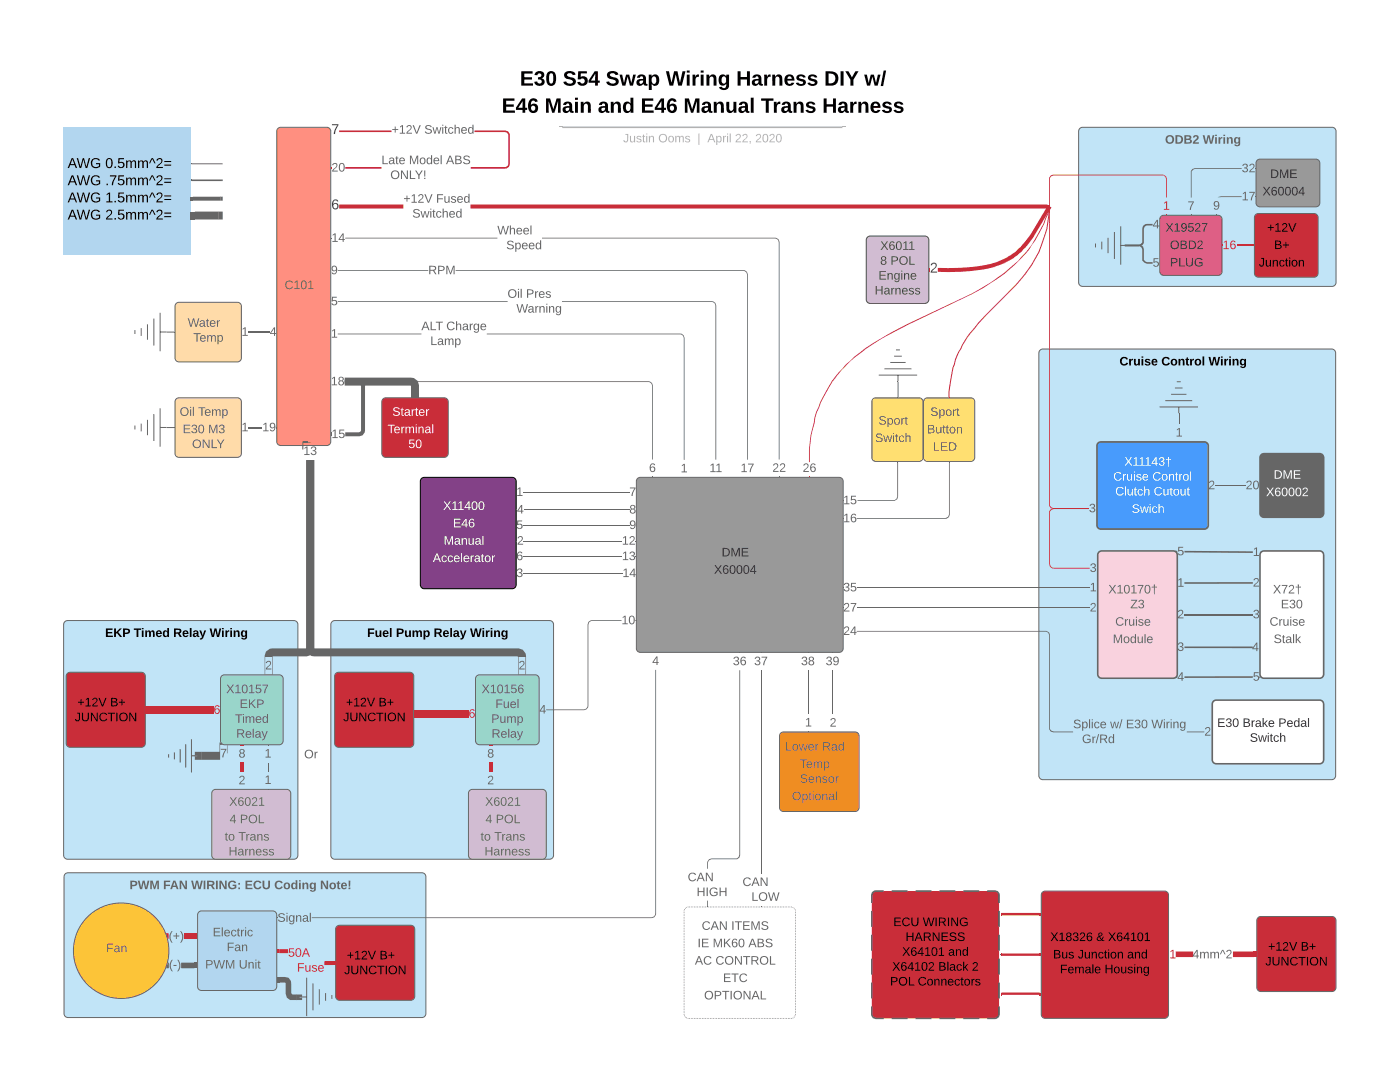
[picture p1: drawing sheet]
<svg xmlns="http://www.w3.org/2000/svg" width="279mm" height="216mm" viewBox="0 0 279 216" stroke-linecap="round" stroke-linejoin="round" font-family="sans-serif">
<defs><g id="words">
<g font-size="4.2">
<text x="103.8" y="17.1">E30 S54 Swap Wiring Harness DIYw/</text>
<text x="100.1" y="22.5">E46 Main and E46 Manual Trans Harness</text>
</g>
<g font-size="2.9" fill="#494949">
<text x="66.1" y="26.7">7</text>
<text x="66.1" y="41.8">6</text>
<text x="185.6" y="54.4">2</text>
</g>
<g font-size="2.9">
<text x="13.5" y="33.5">AWG 0.5mm^2=</text>
<text x="13.5" y="37">AWG .75mm^2=</text>
<text x="13.5" y="40.4">AWG 1.5mm^2=</text>
<text x="13.5" y="43.8">AWG 2.5mm^2=</text>
</g>
<g font-size="2.5" fill="#666">
<text x="78.2" y="26.7">+12V Switched</text>
<text x="232.6" y="28.7">ODB2 Wiring</text>
<text x="66.2" y="34.2">20</text>
<text x="76.1" y="32.8">Late Model ABS</text>
<text x="77.9" y="35.7">ONLY!</text>
<text x="247.8" y="34.4">32</text>
<text x="80.5" y="40.5">+12V Fused</text>
<text x="237" y="41.9">7</text>
<text x="242.1" y="41.8">9</text>
<text x="247.8" y="40">17</text>
<text x="82.3" y="43.4">Switched</text>
<text x="99.3" y="46.8">Wheel</text>
<text x="230" y="45.6">4</text>
<text x="66.2" y="48.3">14</text>
<text x="101" y="49.7">Speed</text>
<text x="230" y="53.2">5</text>
<text x="56.8" y="57.7">C101</text>
<text x="66" y="54.7">9</text>
<text x="85.5" y="54.7">RPM</text>
<text x="101.3" y="59.4">Oil Pres</text>
<text x="37.4" y="65.2">Water</text>
<text x="66" y="60.9">5</text>
<text x="84.1" y="65.9">ALT Charge</text>
<text x="103.1" y="62.4">Warning</text>
<text x="38.6" y="68.2">Temp</text>
<text x="48.2" y="67">1</text>
<text x="53.8" y="67">4</text>
<text x="66" y="67.4">1</text>
<text x="85.9" y="68.9">Lamp</text>
<text x="66" y="76.9">18</text>
<text x="35.8" y="83">Oil Temp</text>
<text x="185.6" y="83">Sport</text>
<text x="36.4" y="86.4">E30 M3</text>
<text x="38.3" y="89.4">ONLY</text>
<text x="48.2" y="86.1">1</text>
<text x="52.3" y="86.1">19</text>
<text x="66.2" y="87.4">15</text>
<text x="174.8" y="88.2">Switch</text>
<text x="175.4" y="84.7">Sport</text>
<text x="184.9" y="86.5">Button</text>
<text x="186.2" y="89.9">LED</text>
<text x="234.6" y="87.1">1</text>
<text x="60.5" y="90.8">13</text>
<text x="129.5" y="94.2">6</text>
<text x="135.8" y="94.2">1</text>
<text x="141.6" y="94.2">11</text>
<text x="147.8" y="94.2">17</text>
<text x="154.1" y="94.2">22</text>
<text x="160.2" y="94.2">26</text>
<text x="103" y="99">1</text>
<text x="125.6" y="99">7</text>
<text x="168.3" y="100.6">15</text>
<text x="241.1" y="97.6">2</text>
<text x="248.6" y="97.6">20</text>
<text x="103" y="105.6">5</text>
<text x="103.2" y="102.5">4</text>
<text x="125.6" y="102.5">8</text>
<text x="125.6" y="105.6">9</text>
<text x="168.3" y="104.2">16</text>
<text x="217.3" y="102.2">3</text>
<text x="103" y="111.8">6</text>
<text x="103.2" y="108.7">2</text>
<text x="124.1" y="108.7">12</text>
<text x="124.1" y="111.8">13</text>
<text x="234.9" y="110.8">5</text>
<text x="250" y="111">1</text>
<text x="103" y="115.1">3</text>
<text x="124.2" y="115.1">14</text>
<text x="168.3" y="118">35</text>
<text x="217.5" y="118">1</text>
<text x="217.5" y="114.1">3</text>
<text x="221.1" y="118.4">X10170?</text>
<text x="234.9" y="117.1">1</text>
<text x="250" y="117">2</text>
<text x="254" y="118.4">X72?</text>
<text x="124" y="124.6">10</text>
<text x="168.3" y="122">27</text>
<text x="217.5" y="122">2</text>
<text x="222.4" y="124.9">Cruise</text>
<text x="225.4" y="121.4">Z3</text>
<text x="234.9" y="123.4">2</text>
<text x="250" y="123.4">3</text>
<text x="253.4" y="124.9">Cruise</text>
<text x="255.6" y="121.4">E30</text>
<text x="168.3" y="126.7">24</text>
<text x="221.9" y="128.3">Module</text>
<text x="234.9" y="129.9">3</text>
<text x="249.9" y="129.9">4</text>
<text x="254.2" y="128.3">Stalk</text>
<text x="52.9" y="133.6">2</text>
<text x="103.5" y="133.6">2</text>
<text x="130.2" y="132.7">4</text>
<text x="146.3" y="132.7">36</text>
<text x="150.5" y="132.7">37</text>
<text x="159.9" y="132.7">38</text>
<text x="164.8" y="132.7">39</text>
<text x="234.9" y="135.9">4</text>
<text x="250" y="135.8">5</text>
<text x="45.1" y="138.3">X10157</text>
<text x="47.8" y="141.3">EKP</text>
<text x="96.1" y="138.3">X10156</text>
<text x="98.9" y="141.3">Fuel</text>
<text x="107.6" y="142.4">4</text>
<text x="46.9" y="144.2">Timed</text>
<text x="47.1" y="147.2">Relay</text>
<text x="98" y="144.2">Pump</text>
<text x="98.1" y="147.2">Relay</text>
<text x="156.7" y="149.8">Lower Rad</text>
<text x="160.7" y="145">1</text>
<text x="165.6" y="145">2</text>
<text x="214.2" y="145.3">Splice w/ E30 Wiring</text>
<text x="216.1" y="148.3">Gr/Rd</text>
<text x="240.3" y="146.8">2</text>
<text x="43.9" y="151.1">7</text>
<text x="47.6" y="151.2">8</text>
<text x="52.8" y="151.2">1</text>
<text x="60.7" y="151.3">Or</text>
<text x="97.2" y="151.2">8</text>
<text x="159.5" y="153.2">Temp</text>
<text x="45.7" y="160.7">X6021</text>
<text x="47.6" y="156.5">2</text>
<text x="52.8" y="156.4">1</text>
<text x="96.8" y="160.7">X6021</text>
<text x="97.2" y="156.5">2</text>
<text x="158" y="159.5">Optional</text>
<text x="159.5" y="156.2">Sensor</text>
<text x="44.8" y="167.6">to Trans</text>
<text x="45.8" y="164.1">4 POL</text>
<text x="95.9" y="167.6">to Trans</text>
<text x="96.9" y="164.1">4 POL</text>
<text x="45.6" y="170.7">Harness</text>
<text x="96.7" y="170.7">Harness</text>
<text x="25.8" y="177.5">PWM FAN WIRING: ECU Coding Note!</text>
<text x="137.2" y="175.7">CAN</text>
<text x="139" y="178.8">HIGH</text>
<text x="148.2" y="176.8">CAN</text>
<text x="150" y="179.9">LOW</text>
<text x="55.4" y="183.8">Signal</text>
<text x="140" y="185.4">CAN ITEMS</text>
<text x="21.2" y="190">Fan</text>
<text x="33.7" y="187.5">(+)</text>
<text x="42.4" y="186.8">Electric</text>
<text x="45.2" y="189.9">Fan</text>
<text x="139.2" y="188.9">IE MK60 ABS</text>
<text x="238" y="191.1">4mm^2</text>
<text x="33.7" y="193.4">(-)</text>
<text x="40.9" y="193.4">PWM Unit</text>
<text x="138.7" y="192.4">AC CONTROL</text>
<text x="144.3" y="195.9">ETC</text>
<text x="140.5" y="199.4">OPTIONAL</text>
</g>
<g font-size="2.5" fill="#333">
<text x="253.4" y="35.5">DME</text>
<text x="251.9" y="39">X60004</text>
<text x="232.6" y="46.2">X19527</text>
<text x="233.5" y="49.7">OBD2</text>
<text x="233.5" y="53.2">PLUG</text>
<text x="144" y="111">DME</text>
<text x="142.5" y="114.5">X60004</text>
<text x="242.9" y="145">E30 Brake Pedal</text>
<text x="249.4" y="148">Switch</text>
</g>
<g font-size="2.5" fill="#c92d39">
<text x="232.1" y="41.9">1</text>
<text x="244" y="49.7">16</text>
<text x="42.6" y="142.4">6</text>
<text x="93.5" y="143.2">6</text>
<text x="57.5" y="191">50A</text>
<text x="233.4" y="191.1">1</text>
<text x="59.3" y="194">Fuse</text>
</g>
<g font-size="2.5">
<text x="252.9" y="46.2">+12V</text>
<text x="251.1" y="53.2">Junction</text>
<text x="254.2" y="49.7">B+</text>
<text x="223.5" y="72.9">Cruise Control Wiring</text>
<text x="21" y="127.1">EKP Timed Relay Wiring</text>
<text x="73.3" y="127.1">Fuel Pump Relay Wiring</text>
<text x="14.9" y="143.9">JUNCTION</text>
<text x="15.5" y="141">+12V B+</text>
<text x="68.5" y="143.9">JUNCTION</text>
<text x="69" y="141">+12V B+</text>
<text x="178.3" y="184.8">ECU WIRING</text>
<text x="69.2" y="191.5">+12V B+</text>
<text x="180.2" y="190.7">X64101 and</text>
<text x="180.8" y="187.6">HARNESS</text>
<text x="209.7" y="187.6">X18326 &amp; X64101</text>
<text x="210.2" y="191.1">Bus Junction and</text>
<text x="253" y="189.7">+12V B+</text>
<text x="68.7" y="194.5">JUNCTION</text>
<text x="177.6" y="196.5">POL Connectors</text>
<text x="178.1" y="193.7">X64102 Black 2</text>
<text x="211.6" y="194.2">Female Housing</text>
<text x="252.6" y="192.7">JUNCTION</text>
</g>
<g font-size="2.5" fill="#494949">
<text x="175.7" y="49.9">X6011</text>
<text x="175.7" y="52.8">8 POL</text>
<text x="174.6" y="58.8">Harness</text>
<text x="175.4" y="55.8">Engine</text>
</g>
<g font-size="2.5" fill="#fff">
<text x="78.3" y="83">Starter</text>
<text x="77.3" y="86.4">Terminal</text>
<text x="81.5" y="89.4">50</text>
<text x="222.1" y="95.9">Cruise Control</text>
<text x="224.3" y="92.9">X11143?</text>
<text x="254.2" y="95.5">DME</text>
<text x="88.4" y="101.7">X11400</text>
<text x="222.6" y="98.9">Clutch Cutout</text>
<text x="252.6" y="99">X60002</text>
<text x="90.4" y="105.2">E46</text>
<text x="225.7" y="102.3">Swich</text>
<text x="86.4" y="112.2">Accelerator</text>
<text x="88.6" y="108.7">Manual</text>
</g>
<text font-size="2.4" fill="#b2b2b2" x="124.4" y="28.4">Justin Ooms | April 22, 2020</text>
</g></defs>
<path d="M207.6 69.9l.5-.3h57.7a.79 .79 0 0 1 .8 .8v84.4a.8 .8 0 0 1-.8 .8h-57.7a.8 .8 0 0 1-.8-.8v-84.4z" fill="#c1e4f7"/>
<path d="M207.6 69.9l.5-.3h57.7a.79 .79 0 0 1 .8 .8v84.4a.8 .8 0 0 1-.8 .8h-57.7a.8 .8 0 0 1-.8-.8v-84.4z" fill="none" stroke="#666" stroke-width=".2"/>
<path d="M215.5 25.6l.6-.2h49.7a.8 .8 0 0 1 .8 .8v30.2a.8 .8 0 0 1-.8 .7h-49.7a.79 .79 0 0 1-.8-.7v-30.2z" fill="#c1e4f7"/>
<path d="M215.5 25.6l.6-.2h49.7a.8 .8 0 0 1 .8 .8v30.2a.8 .8 0 0 1-.8 .7h-49.7a.79 .79 0 0 1-.8-.7v-30.2z" fill="none" stroke="#666" stroke-width=".2"/>
<path d="M13 174.4l.6-.3h70.6a.79 .79 0 0 1 .8 .8v27.3a.79 .79 0 0 1-.8 .8h-70.6a.79 .79 0 0 1-.8-.8v-27.3z" fill="#c1e4f7"/>
<path d="M13 174.4l.6-.3h70.6a.79 .79 0 0 1 .8 .8v27.3a.79 .79 0 0 1-.8 .8h-70.6a.79 .79 0 0 1-.8-.8v-27.3z" fill="none" stroke="#666" stroke-width=".2"/>
<path d="M112.2 25.4h55.9" fill="none" stroke="#b2b2b2" stroke-width=".32"/>
<g fill="#b2b2b2">
<path d="M111.6 25.2h.6v.2h-.6z"/>
<path d="M168.1 25.2h.7v.2h-.7z"/>
</g>
<path d="M84.1 95.5l.6-.3h17.5a.8 .8 0 0 1 .8 .8v20.7a.8 .8 0 0 1-.8 .8h-17.5a.79 .79 0 0 1-.8-.8v-20.7z" fill="#834187"/>
<path d="M84.1 95.5l.6-.3h17.5a.8 .8 0 0 1 .8 .8v20.7a.8 .8 0 0 1-.8 .8h-17.5a.79 .79 0 0 1-.8-.8v-20.7z" fill="none" stroke="#000" stroke-width=".2"/>
<path d="M127.2 95.5l.6-.3h39.7a.79 .79 0 0 1 .8 .8v33.4a.79 .79 0 0 1-.8 .8h-39.7a.79 .79 0 0 1-.8-.8v-33.4z" fill="#999"/>
<path d="M104.4 98.2h21.2M127.2 95.5l.6-.3h39.7a.79 .79 0 0 1 .8 .8v33.4a.79 .79 0 0 1-.8 .8h-39.7a.79 .79 0 0 1-.8-.8v-33.4zM104.4 104.8h21.2M104.4 111h19.7M104.4 114.4h19.8M104.5 101.7h21.1M104.5 107.9h19.6" fill="none" stroke="#666" stroke-width=".2"/>
<path d="M155.8 146.3l.6-.3h14.3a.79 .79 0 0 1 .7 .8v14.3a.79 .79 0 0 1-.7 .8h-14.3a.79 .79 0 0 1-.8-.8v-14.3z" fill="#ef8d22"/>
<path d="M161.4 133.7v8.8M166.1 133.7v8.8M155.8 146.3l.6-.3h14.3a.79 .79 0 0 1 .7 .8v14.3a.79 .79 0 0 1-.7 .8h-14.3a.79 .79 0 0 1-.8-.8v-14.3z" fill="none" stroke="#666" stroke-width=".2"/>
<path d="M161.3 146h.1z" fill="#666"/>
<path d="M231.7 43.2l.6-.2h10.8a.79 .79 0 0 1 .8 .8v10.4a.79 .79 0 0 1-.8 .8h-10.8a.79 .79 0 0 1-.8-.8v-10.4z" fill="#de5f85"/>
<path d="M231.7 43.2l.6-.2h10.8a.79 .79 0 0 1 .8 .8v10.4a.79 .79 0 0 1-.8 .8h-10.8a.79 .79 0 0 1-.8-.8v-10.4z" fill="none" stroke="#666" stroke-width=".2"/>
<g fill="#666">
<path d="M238 33.7l.4-.1h9.4v.1h-9.4l-.3 .2-.3 .3v5.2h-.2v-5.3z"/>
<path d="M237.6 42.9h.2z"/>
</g>
<path d="M250.6 42.8l.5-.2h11.2a.79 .79 0 0 1 .7 .8v11.1a.79 .79 0 0 1-.7 .8h-11.2a.79 .79 0 0 1-.8-.8v-11.1z" fill="#c92d39"/>
<path d="M250.6 42.8l.5-.2h11.2a.79 .79 0 0 1 .7 .8v11.1a.79 .79 0 0 1-.7 .8h-11.2a.79 .79 0 0 1-.8-.8v-11.1z" fill="none" stroke="#666" stroke-width=".2"/>
<path d="M246.9 49h3.1" fill="none" stroke="#c92d39" stroke-width=".32"/>
<path d="M250 48.8h.2v.3h-.2z" fill="#c92d39"/>
<path d="M223.7 45.1v7.7zM222.4 46.3v5.4zM221.1 47.5v3zM219.9 48.2v1.6zM218.6 48.6v.8zM223.7 49h1.2z" fill="#fff"/>
<path d="M218.6 48.6v.8M219.9 48.2v1.6M221.1 47.5v3M222.4 46.3v5.4M223.7 49h1.2zM223.7 45.1v7.7" fill="none" stroke="#666" stroke-width=".2"/>
<g fill="#666">
<path d="M228.1 45.1l.5-.4h1.4v.3h-1.1l-.5 .2-.1 .4v2.9l-.3 .5-.7 .1h-2.2v-.3h2.2l.7-.4v-2.8z"/>
<path d="M224.5 48.8h.6v.3h-.6h.4v-.2z"/>
</g>
<path d="M136.8 181.2l.5-.2h20.7a.79 .79 0 0 1 .7 .8v20.6a.79 .79 0 0 1-.7 .8h-20.7a.79 .79 0 0 1-.8-.8v-20.6z" fill="#fff"/>
<path d="M136.4 181.8a.1 .1 0 0 1 .2 0 .1 .1 0 0 1-.2 0zM136.6 181.4l.1 .1zM136.7 181.2l.1 .1zM136.9 181a.1 .1 0 0 1 .2 0 .1 .1 0 0 1-.2 0zM137.2 181a.1 .1 0 0 1 .2 0 .1 .1 0 0 1-.2 0zM137.6 181a.08 .08 0 0 1 .1 0 .08 .08 0 0 1-.1 0zM137.9 181a.08 .08 0 0 1 .1 0 .08 .08 0 0 1-.1 0zM138.2 181a.1 .1 0 0 1 .2 0 .1 .1 0 0 1-.2 0zM138.5 181a.1 .1 0 0 1 .2 0 .1 .1 0 0 1-.2 0zM138.8 181a.1 .1 0 0 1 .2 0 .1 .1 0 0 1-.2 0zM139.1 181a.1 .1 0 0 1 .2 0 .1 .1 0 0 1-.2 0zM139.5 181a.08 .08 0 0 1 .1 0 .08 .08 0 0 1-.1 0zM139.8 181a.08 .08 0 0 1 .1 0 .08 .08 0 0 1-.1 0zM140.1 181a.1 .1 0 0 1 .2 0 .1 .1 0 0 1-.2 0zM140.4 181a.1 .1 0 0 1 .2 0 .1 .1 0 0 1-.2 0zM140.7 181a.1 .1 0 0 1 .2 0 .1 .1 0 0 1-.2 0zM141 181a.1 .1 0 0 1 .2 0 .1 .1 0 0 1-.2 0zM141.4 181a.08 .08 0 0 1 .1 0 .08 .08 0 0 1-.1 0zM141.7 181a.08 .08 0 0 1 .1 0 .08 .08 0 0 1-.1 0zM142 181a.1 .1 0 0 1 .2 0 .1 .1 0 0 1-.2 0zM142.3 181a.1 .1 0 0 1 .2 0 .1 .1 0 0 1-.2 0zM142.6 181a.1 .1 0 0 1 .2 0 .1 .1 0 0 1-.2 0zM143 181a.08 .08 0 0 1 .1 0 .08 .08 0 0 1-.1 0zM143.3 181a.08 .08 0 0 1 .1 0 .08 .08 0 0 1-.1 0zM143.6 181a.08 .08 0 0 1 .1 0 .08 .08 0 0 1-.1 0zM143.9 181a.1 .1 0 0 1 .2 0 .1 .1 0 0 1-.2 0zM144.2 181a.1 .1 0 0 1 .2 0 .1 .1 0 0 1-.2 0zM144.5 181a.1 .1 0 0 1 .2 0 .1 .1 0 0 1-.2 0zM144.9 181a.08 .08 0 0 1 .1 0 .08 .08 0 0 1-.1 0zM145.2 181a.08 .08 0 0 1 .1 0 .08 .08 0 0 1-.1 0zM145.5 181a.1 .1 0 0 1 .2 0 .1 .1 0 0 1-.2 0zM145.8 181a.1 .1 0 0 1 .2 0 .1 .1 0 0 1-.2 0zM146.1 181a.1 .1 0 0 1 .2 0 .1 .1 0 0 1-.2 0zM146.4 181a.1 .1 0 0 1 .2 0 .1 .1 0 0 1-.2 0zM146.8 181a.08 .08 0 0 1 .1 0 .08 .08 0 0 1-.1 0zM147.1 181a.08 .08 0 0 1 .1 0 .08 .08 0 0 1-.1 0zM147.4 181a.1 .1 0 0 1 .2 0 .1 .1 0 0 1-.2 0zM147.7 181a.1 .1 0 0 1 .2 0 .1 .1 0 0 1-.2 0zM148 181a.1 .1 0 0 1 .2 0 .1 .1 0 0 1-.2 0zM148.4 181a.08 .08 0 0 1 .1 0 .08 .08 0 0 1-.1 0zM148.7 181a.08 .08 0 0 1 .1 0 .08 .08 0 0 1-.1 0zM149 181a.08 .08 0 0 1 .1 0 .08 .08 0 0 1-.1 0zM149.3 181a.1 .1 0 0 1 .2 0 .1 .1 0 0 1-.2 0zM149.6 181a.1 .1 0 0 1 .2 0 .1 .1 0 0 1-.2 0zM149.9 181a.1 .1 0 0 1 .2 0 .1 .1 0 0 1-.2 0zM150.3 181a.08 .08 0 0 1 .1 0 .08 .08 0 0 1-.1 0zM150.6 181a.08 .08 0 0 1 .1 0 .08 .08 0 0 1-.1 0zM150.9 181a.1 .1 0 0 1 .2 0 .1 .1 0 0 1-.2 0zM151.2 181a.1 .1 0 0 1 .2 0 .1 .1 0 0 1-.2 0zM151.5 181a.1 .1 0 0 1 .2 0 .1 .1 0 0 1-.2 0zM151.8 181a.1 .1 0 0 1 .2 0 .1 .1 0 0 1-.2 0zM152.2 181a.08 .08 0 0 1 .1 0 .08 .08 0 0 1-.1 0zM152.5 181a.08 .08 0 0 1 .1 0 .08 .08 0 0 1-.1 0zM152.8 181a.1 .1 0 0 1 .2 0 .1 .1 0 0 1-.2 0zM153.1 181a.1 .1 0 0 1 .2 0 .1 .1 0 0 1-.2 0zM153.4 181a.1 .1 0 0 1 .2 0 .1 .1 0 0 1-.2 0zM153.7 181a.1 .1 0 0 1 .2 0 .1 .1 0 0 1-.2 0zM154.1 181a.08 .08 0 0 1 .1 0 .08 .08 0 0 1-.1 0zM154.4 181a.08 .08 0 0 1 .1 0 .08 .08 0 0 1-.1 0zM154.7 181a.1 .1 0 0 1 .2 0 .1 .1 0 0 1-.2 0zM155 181a.1 .1 0 0 1 .2 0 .1 .1 0 0 1-.2 0zM155.3 181a.1 .1 0 0 1 .2 0 .1 .1 0 0 1-.2 0zM155.7 181a.08 .08 0 0 1 .1 0 .08 .08 0 0 1-.1 0zM156 181a.08 .08 0 0 1 .1 0 .08 .08 0 0 1-.1 0zM156.3 181a.08 .08 0 0 1 .1 0 .08 .08 0 0 1-.1 0zM156.6 181a.1 .1 0 0 1 .2 0 .1 .1 0 0 1-.2 0zM156.9 181a.1 .1 0 0 1 .2 0 .1 .1 0 0 1-.2 0zM157.2 181a.1 .1 0 0 1 .2 0 .1 .1 0 0 1-.2 0zM157.6 181a.08 .08 0 0 1 .1 0 .08 .08 0 0 1-.1 0zM157.9 181a.08 .08 0 0 1 .1 0 .08 .08 0 0 1-.1 0zM158.2 181l.1 .1zM158.4 181.2l.2 .1zM158.6 181.4l.1 .1zM158.7 181.8a.08 .08 0 0 1 .1 0 .08 .08 0 0 1-.1 0zM158.7 182.1a.08 .08 0 0 1 .1 0 .08 .08 0 0 1-.1 0zM158.7 182.4a.08 .08 0 0 1 .1 0 .08 .08 0 0 1-.1 0zM158.7 182.7a.08 .08 0 0 1 .1 0 .08 .08 0 0 1-.1 0zM158.7 183a.08 .08 0 0 1 .1 0 .08 .08 0 0 1-.1 0zM158.7 183.4a.08 .08 0 0 1 .1 0 .08 .08 0 0 1-.1 0zM158.7 183.7a.08 .08 0 0 1 .1 0 .08 .08 0 0 1-.1 0zM158.7 184a.08 .08 0 0 1 .1 0 .08 .08 0 0 1-.1 0zM158.7 184.3a.08 .08 0 0 1 .1 0 .08 .08 0 0 1-.1 0zM158.7 184.6a.08 .08 0 0 1 .1 0 .08 .08 0 0 1-.1 0zM158.7 184.9a.08 .08 0 0 1 .1 0 .08 .08 0 0 1-.1 0zM158.7 185.3a.08 .08 0 0 1 .1 0 .08 .08 0 0 1-.1 0zM158.7 185.6a.08 .08 0 0 1 .1 0 .08 .08 0 0 1-.1 0zM158.7 185.9a.08 .08 0 0 1 .1 0 .08 .08 0 0 1-.1 0zM158.7 186.2a.08 .08 0 0 1 .1 0 .08 .08 0 0 1-.1 0zM158.7 186.5a.08 .08 0 0 1 .1 0 .08 .08 0 0 1-.1 0zM158.7 186.8a.08 .08 0 0 1 .1 0 .08 .08 0 0 1-.1 0zM158.7 187.2a.08 .08 0 0 1 .1 0 .08 .08 0 0 1-.1 0zM158.7 187.5a.08 .08 0 0 1 .1 0 .08 .08 0 0 1-.1 0zM158.7 187.8a.08 .08 0 0 1 .1 0 .08 .08 0 0 1-.1 0zM158.7 188.1a.08 .08 0 0 1 .1 0 .08 .08 0 0 1-.1 0zM158.7 188.4a.08 .08 0 0 1 .1 0 .08 .08 0 0 1-.1 0zM158.7 188.8a.08 .08 0 0 1 .1 0 .08 .08 0 0 1-.1 0zM158.7 189.1a.08 .08 0 0 1 .1 0 .08 .08 0 0 1-.1 0zM158.7 189.4a.08 .08 0 0 1 .1 0 .08 .08 0 0 1-.1 0zM158.7 189.7a.08 .08 0 0 1 .1 0 .08 .08 0 0 1-.1 0zM158.7 190a.08 .08 0 0 1 .1 0 .08 .08 0 0 1-.1 0zM158.7 190.3a.08 .08 0 0 1 .1 0 .08 .08 0 0 1-.1 0zM158.7 190.7a.08 .08 0 0 1 .1 0 .08 .08 0 0 1-.1 0zM158.7 191a.08 .08 0 0 1 .1 0 .08 .08 0 0 1-.1 0zM158.7 191.3a.08 .08 0 0 1 .1 0 .08 .08 0 0 1-.1 0zM158.7 191.6a.08 .08 0 0 1 .1 0 .08 .08 0 0 1-.1 0zM158.7 191.9a.08 .08 0 0 1 .1 0 .08 .08 0 0 1-.1 0zM158.7 192.2a.08 .08 0 0 1 .1 0 .08 .08 0 0 1-.1 0zM158.7 192.6a.08 .08 0 0 1 .1 0 .08 .08 0 0 1-.1 0zM158.7 192.9a.08 .08 0 0 1 .1 0 .08 .08 0 0 1-.1 0zM158.7 193.2a.08 .08 0 0 1 .1 0 .08 .08 0 0 1-.1 0zM158.7 193.5a.08 .08 0 0 1 .1 0 .08 .08 0 0 1-.1 0zM158.7 193.8a.08 .08 0 0 1 .1 0 .08 .08 0 0 1-.1 0zM158.7 194.2a.08 .08 0 0 1 .1 0 .08 .08 0 0 1-.1 0zM158.7 194.5a.08 .08 0 0 1 .1 0 .08 .08 0 0 1-.1 0zM158.7 194.8a.08 .08 0 0 1 .1 0 .08 .08 0 0 1-.1 0zM158.7 195.1a.08 .08 0 0 1 .1 0 .08 .08 0 0 1-.1 0zM158.7 195.4a.08 .08 0 0 1 .1 0 .08 .08 0 0 1-.1 0zM158.7 195.7a.08 .08 0 0 1 .1 0 .08 .08 0 0 1-.1 0zM158.7 196.1a.08 .08 0 0 1 .1 0 .08 .08 0 0 1-.1 0zM158.7 196.4a.08 .08 0 0 1 .1 0 .08 .08 0 0 1-.1 0zM158.7 196.7a.08 .08 0 0 1 .1 0 .08 .08 0 0 1-.1 0zM158.7 197a.08 .08 0 0 1 .1 0 .08 .08 0 0 1-.1 0zM158.7 197.3a.08 .08 0 0 1 .1 0 .08 .08 0 0 1-.1 0zM158.7 197.6a.08 .08 0 0 1 .1 0 .08 .08 0 0 1-.1 0zM158.7 198a.08 .08 0 0 1 .1 0 .08 .08 0 0 1-.1 0zM158.7 198.3a.08 .08 0 0 1 .1 0 .08 .08 0 0 1-.1 0zM158.7 198.6a.08 .08 0 0 1 .1 0 .08 .08 0 0 1-.1 0zM158.7 198.9a.08 .08 0 0 1 .1 0 .08 .08 0 0 1-.1 0zM158.7 199.2a.08 .08 0 0 1 .1 0 .08 .08 0 0 1-.1 0zM158.7 199.5a.08 .08 0 0 1 .1 0 .08 .08 0 0 1-.1 0zM158.7 199.9a.08 .08 0 0 1 .1 0 .08 .08 0 0 1-.1 0zM158.7 200.2a.08 .08 0 0 1 .1 0 .08 .08 0 0 1-.1 0zM158.7 200.5a.08 .08 0 0 1 .1 0 .08 .08 0 0 1-.1 0zM158.7 200.8a.08 .08 0 0 1 .1 0 .08 .08 0 0 1-.1 0zM158.7 201.1a.08 .08 0 0 1 .1 0 .08 .08 0 0 1-.1 0zM158.7 201.5a.08 .08 0 0 1 .1 0 .08 .08 0 0 1-.1 0zM158.7 201.8a.08 .08 0 0 1 .1 0 .08 .08 0 0 1-.1 0zM158.7 202.1a.08 .08 0 0 1 .1 0 .08 .08 0 0 1-.1 0zM158.7 202.4a.08 .08 0 0 1 .1 0 .08 .08 0 0 1-.1 0zM158.6 202.6l.1 .1zM158.4 202.9l.2 .1zM158.2 203.1l.1 .1zM157.9 203.2a.08 .08 0 0 1 .1 0 .08 .08 0 0 1-.1 0zM157.6 203.2a.08 .08 0 0 1 .1 0 .08 .08 0 0 1-.1 0zM157.2 203.2a.1 .1 0 0 1 .2 0 .1 .1 0 0 1-.2 0zM156.9 203.2a.1 .1 0 0 1 .2 0 .1 .1 0 0 1-.2 0zM156.6 203.2a.1 .1 0 0 1 .2 0 .1 .1 0 0 1-.2 0zM156.3 203.2a.08 .08 0 0 1 .1 0 .08 .08 0 0 1-.1 0zM156 203.2a.08 .08 0 0 1 .1 0 .08 .08 0 0 1-.1 0zM155.7 203.2a.08 .08 0 0 1 .1 0 .08 .08 0 0 1-.1 0zM155.3 203.2a.1 .1 0 0 1 .2 0 .1 .1 0 0 1-.2 0zM155 203.2a.1 .1 0 0 1 .2 0 .1 .1 0 0 1-.2 0zM154.7 203.2a.1 .1 0 0 1 .2 0 .1 .1 0 0 1-.2 0zM154.4 203.2a.08 .08 0 0 1 .1 0 .08 .08 0 0 1-.1 0zM154.1 203.2a.08 .08 0 0 1 .1 0 .08 .08 0 0 1-.1 0zM153.7 203.2a.1 .1 0 0 1 .2 0 .1 .1 0 0 1-.2 0zM153.4 203.2a.1 .1 0 0 1 .2 0 .1 .1 0 0 1-.2 0zM153.1 203.2a.1 .1 0 0 1 .2 0 .1 .1 0 0 1-.2 0zM152.8 203.2a.1 .1 0 0 1 .2 0 .1 .1 0 0 1-.2 0zM152.5 203.2a.08 .08 0 0 1 .1 0 .08 .08 0 0 1-.1 0zM152.2 203.2a.08 .08 0 0 1 .1 0 .08 .08 0 0 1-.1 0zM151.8 203.2a.1 .1 0 0 1 .2 0 .1 .1 0 0 1-.2 0zM151.5 203.2a.1 .1 0 0 1 .2 0 .1 .1 0 0 1-.2 0zM151.2 203.2a.1 .1 0 0 1 .2 0 .1 .1 0 0 1-.2 0zM150.9 203.2a.1 .1 0 0 1 .2 0 .1 .1 0 0 1-.2 0zM150.6 203.2a.08 .08 0 0 1 .1 0 .08 .08 0 0 1-.1 0zM150.3 203.2a.08 .08 0 0 1 .1 0 .08 .08 0 0 1-.1 0zM149.9 203.2a.1 .1 0 0 1 .2 0 .1 .1 0 0 1-.2 0zM149.6 203.2a.1 .1 0 0 1 .2 0 .1 .1 0 0 1-.2 0zM149.3 203.2a.1 .1 0 0 1 .2 0 .1 .1 0 0 1-.2 0zM149 203.2a.08 .08 0 0 1 .1 0 .08 .08 0 0 1-.1 0zM148.7 203.2a.08 .08 0 0 1 .1 0 .08 .08 0 0 1-.1 0zM148.4 203.2a.08 .08 0 0 1 .1 0 .08 .08 0 0 1-.1 0zM148 203.2a.1 .1 0 0 1 .2 0 .1 .1 0 0 1-.2 0zM147.7 203.2a.1 .1 0 0 1 .2 0 .1 .1 0 0 1-.2 0zM147.4 203.2a.1 .1 0 0 1 .2 0 .1 .1 0 0 1-.2 0zM147.1 203.2a.08 .08 0 0 1 .1 0 .08 .08 0 0 1-.1 0zM146.8 203.2a.08 .08 0 0 1 .1 0 .08 .08 0 0 1-.1 0zM146.4 203.2a.1 .1 0 0 1 .2 0 .1 .1 0 0 1-.2 0zM146.1 203.2a.1 .1 0 0 1 .2 0 .1 .1 0 0 1-.2 0zM145.8 203.2a.1 .1 0 0 1 .2 0 .1 .1 0 0 1-.2 0zM145.5 203.2a.1 .1 0 0 1 .2 0 .1 .1 0 0 1-.2 0zM145.2 203.2a.08 .08 0 0 1 .1 0 .08 .08 0 0 1-.1 0zM144.9 203.2a.08 .08 0 0 1 .1 0 .08 .08 0 0 1-.1 0zM144.5 203.2a.1 .1 0 0 1 .2 0 .1 .1 0 0 1-.2 0zM144.2 203.2a.1 .1 0 0 1 .2 0 .1 .1 0 0 1-.2 0zM143.9 203.2a.1 .1 0 0 1 .2 0 .1 .1 0 0 1-.2 0zM143.6 203.2a.08 .08 0 0 1 .1 0 .08 .08 0 0 1-.1 0zM143.3 203.2a.08 .08 0 0 1 .1 0 .08 .08 0 0 1-.1 0zM143 203.2a.08 .08 0 0 1 .1 0 .08 .08 0 0 1-.1 0zM142.6 203.2a.1 .1 0 0 1 .2 0 .1 .1 0 0 1-.2 0zM142.3 203.2a.1 .1 0 0 1 .2 0 .1 .1 0 0 1-.2 0zM142 203.2a.1 .1 0 0 1 .2 0 .1 .1 0 0 1-.2 0zM141.7 203.2a.08 .08 0 0 1 .1 0 .08 .08 0 0 1-.1 0zM141.4 203.2a.08 .08 0 0 1 .1 0 .08 .08 0 0 1-.1 0zM141 203.2a.1 .1 0 0 1 .2 0 .1 .1 0 0 1-.2 0zM140.7 203.2a.1 .1 0 0 1 .2 0 .1 .1 0 0 1-.2 0zM140.4 203.2a.1 .1 0 0 1 .2 0 .1 .1 0 0 1-.2 0zM140.1 203.2a.1 .1 0 0 1 .2 0 .1 .1 0 0 1-.2 0zM139.8 203.2a.08 .08 0 0 1 .1 0 .08 .08 0 0 1-.1 0zM139.5 203.2a.08 .08 0 0 1 .1 0 .08 .08 0 0 1-.1 0zM139.1 203.2a.1 .1 0 0 1 .2 0 .1 .1 0 0 1-.2 0zM138.8 203.2a.1 .1 0 0 1 .2 0 .1 .1 0 0 1-.2 0zM138.5 203.2a.1 .1 0 0 1 .2 0 .1 .1 0 0 1-.2 0zM138.2 203.2a.1 .1 0 0 1 .2 0 .1 .1 0 0 1-.2 0zM137.9 203.2a.08 .08 0 0 1 .1 0 .08 .08 0 0 1-.1 0zM137.6 203.2a.08 .08 0 0 1 .1 0 .08 .08 0 0 1-.1 0zM137.2 203.2a.1 .1 0 0 1 .2 0 .1 .1 0 0 1-.2 0zM137 203l.1 .2zM136.7 202.9l.1 .1zM136.5 202.7l.1 .1zM136.4 202.4a.1 .1 0 0 1 .2 0 .1 .1 0 0 1-.2 0zM136.4 202.1a.1 .1 0 0 1 .2 0 .1 .1 0 0 1-.2 0zM136.4 201.8a.1 .1 0 0 1 .2 0 .1 .1 0 0 1-.2 0zM136.4 201.5a.1 .1 0 0 1 .2 0 .1 .1 0 0 1-.2 0zM136.4 201.1a.1 .1 0 0 1 .2 0 .1 .1 0 0 1-.2 0zM136.4 200.8a.1 .1 0 0 1 .2 0 .1 .1 0 0 1-.2 0zM136.4 200.5a.1 .1 0 0 1 .2 0 .1 .1 0 0 1-.2 0zM136.4 200.2a.1 .1 0 0 1 .2 0 .1 .1 0 0 1-.2 0zM136.4 199.9a.1 .1 0 0 1 .2 0 .1 .1 0 0 1-.2 0zM136.4 199.5a.1 .1 0 0 1 .2 0 .1 .1 0 0 1-.2 0zM136.4 199.2a.1 .1 0 0 1 .2 0 .1 .1 0 0 1-.2 0zM136.4 198.9a.1 .1 0 0 1 .2 0 .1 .1 0 0 1-.2 0zM136.4 198.6a.1 .1 0 0 1 .2 0 .1 .1 0 0 1-.2 0zM136.4 198.3a.1 .1 0 0 1 .2 0 .1 .1 0 0 1-.2 0zM136.4 198a.1 .1 0 0 1 .2 0 .1 .1 0 0 1-.2 0zM136.4 197.6a.1 .1 0 0 1 .2 0 .1 .1 0 0 1-.2 0zM136.4 197.3a.1 .1 0 0 1 .2 0 .1 .1 0 0 1-.2 0zM136.4 197a.1 .1 0 0 1 .2 0 .1 .1 0 0 1-.2 0zM136.4 196.7a.1 .1 0 0 1 .2 0 .1 .1 0 0 1-.2 0zM136.4 196.4a.1 .1 0 0 1 .2 0 .1 .1 0 0 1-.2 0zM136.4 196.1a.1 .1 0 0 1 .2 0 .1 .1 0 0 1-.2 0zM136.4 195.7a.1 .1 0 0 1 .2 0 .1 .1 0 0 1-.2 0zM136.4 195.4a.1 .1 0 0 1 .2 0 .1 .1 0 0 1-.2 0zM136.4 195.1a.1 .1 0 0 1 .2 0 .1 .1 0 0 1-.2 0zM136.4 194.8a.1 .1 0 0 1 .2 0 .1 .1 0 0 1-.2 0zM136.4 194.5a.1 .1 0 0 1 .2 0 .1 .1 0 0 1-.2 0zM136.4 194.2a.1 .1 0 0 1 .2 0 .1 .1 0 0 1-.2 0zM136.4 193.8a.1 .1 0 0 1 .2 0 .1 .1 0 0 1-.2 0zM136.4 193.5a.1 .1 0 0 1 .2 0 .1 .1 0 0 1-.2 0zM136.4 193.2a.1 .1 0 0 1 .2 0 .1 .1 0 0 1-.2 0zM136.4 192.9a.1 .1 0 0 1 .2 0 .1 .1 0 0 1-.2 0zM136.4 192.6a.1 .1 0 0 1 .2 0 .1 .1 0 0 1-.2 0zM136.4 192.2a.1 .1 0 0 1 .2 0 .1 .1 0 0 1-.2 0zM136.4 191.9a.1 .1 0 0 1 .2 0 .1 .1 0 0 1-.2 0zM136.4 191.6a.1 .1 0 0 1 .2 0 .1 .1 0 0 1-.2 0zM136.4 191.3a.1 .1 0 0 1 .2 0 .1 .1 0 0 1-.2 0zM136.4 191a.1 .1 0 0 1 .2 0 .1 .1 0 0 1-.2 0zM136.4 190.7a.1 .1 0 0 1 .2 0 .1 .1 0 0 1-.2 0zM136.4 190.3a.1 .1 0 0 1 .2 0 .1 .1 0 0 1-.2 0zM136.4 190a.1 .1 0 0 1 .2 0 .1 .1 0 0 1-.2 0zM136.4 189.7a.1 .1 0 0 1 .2 0 .1 .1 0 0 1-.2 0zM136.4 189.4a.1 .1 0 0 1 .2 0 .1 .1 0 0 1-.2 0zM136.4 189.1a.1 .1 0 0 1 .2 0 .1 .1 0 0 1-.2 0zM136.4 188.8a.1 .1 0 0 1 .2 0 .1 .1 0 0 1-.2 0zM136.4 188.4a.1 .1 0 0 1 .2 0 .1 .1 0 0 1-.2 0zM136.4 188.1a.1 .1 0 0 1 .2 0 .1 .1 0 0 1-.2 0zM136.4 187.8a.1 .1 0 0 1 .2 0 .1 .1 0 0 1-.2 0zM136.4 187.5a.1 .1 0 0 1 .2 0 .1 .1 0 0 1-.2 0zM136.4 187.2a.1 .1 0 0 1 .2 0 .1 .1 0 0 1-.2 0zM136.4 186.8a.1 .1 0 0 1 .2 0 .1 .1 0 0 1-.2 0zM136.4 186.5a.1 .1 0 0 1 .2 0 .1 .1 0 0 1-.2 0zM136.4 186.2a.1 .1 0 0 1 .2 0 .1 .1 0 0 1-.2 0zM136.4 185.9a.1 .1 0 0 1 .2 0 .1 .1 0 0 1-.2 0zM136.4 185.6a.1 .1 0 0 1 .2 0 .1 .1 0 0 1-.2 0zM136.4 185.3a.1 .1 0 0 1 .2 0 .1 .1 0 0 1-.2 0zM136.4 184.9a.1 .1 0 0 1 .2 0 .1 .1 0 0 1-.2 0zM136.4 184.6a.1 .1 0 0 1 .2 0 .1 .1 0 0 1-.2 0zM136.4 184.3a.1 .1 0 0 1 .2 0 .1 .1 0 0 1-.2 0zM136.4 184a.1 .1 0 0 1 .2 0 .1 .1 0 0 1-.2 0zM136.4 183.7a.1 .1 0 0 1 .2 0 .1 .1 0 0 1-.2 0zM136.4 183.4a.1 .1 0 0 1 .2 0 .1 .1 0 0 1-.2 0zM136.4 183a.1 .1 0 0 1 .2 0 .1 .1 0 0 1-.2 0zM136.4 182.7a.1 .1 0 0 1 .2 0 .1 .1 0 0 1-.2 0zM136.4 182.4a.1 .1 0 0 1 .2 0 .1 .1 0 0 1-.2 0zM136.4 182.1a.1 .1 0 0 1 .2 0 .1 .1 0 0 1-.2 0z" fill="#666"/>
<path d="M151.9 133.7v40.6" fill="none" stroke="#666" stroke-width=".2"/>
<path d="M151.8 180.8h.2z" fill="#666"/>
<path d="M219.3 110.2l.6-.3h14.3a.79 .79 0 0 1 .7 .8v23.8a.79 .79 0 0 1-.7 .8h-14.3a.79 .79 0 0 1-.8-.8v-23.8z" fill="#f9d2de"/>
<path d="M219.3 110.2l.6-.3h14.3a.79 .79 0 0 1 .7 .8v23.8a.79 .79 0 0 1-.7 .8h-14.3a.79 .79 0 0 1-.8-.8v-23.8zM236.4 122.7h13.6" fill="none" stroke="#666" stroke-width=".32"/>
<path d="M236.4 116.3h13.6M236.4 129.2h13.6M236.4 135.1h13.6" fill="none" stroke="#666" stroke-width=".33"/>
<path d="M236.4 109.9l13.6 .1v.3l-13.6-.1zM234.9 109.9v.3z" fill="#666"/>
<path d="M251.7 110.2l.6-.3h11.1a.79 .79 0 0 1 .8 .8v23.8a.79 .79 0 0 1-.8 .8h-11.1a.79 .79 0 0 1-.8-.8v-23.8z" fill="#fff"/>
<path d="M251.7 110.2l.6-.3h11.1a.79 .79 0 0 1 .8 .8v23.8a.79 .79 0 0 1-.8 .8h-11.1a.79 .79 0 0 1-.8-.8v-23.8z" fill="none" stroke="#666" stroke-width=".32"/>
<path d="M171.1 117.3h46.4M171.1 121.3h46.4" fill="none" stroke="#666" stroke-width=".2"/>
<path d="M242.2 139.9l.5-.2h20.7a.79 .79 0 0 1 .8 .8v11.1a.79 .79 0 0 1-.8 .8h-20.7a.79 .79 0 0 1-.8-.8v-11.1z" fill="#fff"/>
<path d="M242.2 139.9l.5-.2h20.7a.79 .79 0 0 1 .8 .8v11.1a.79 .79 0 0 1-.8 .8h-20.7a.79 .79 0 0 1-.8-.8v-11.1z" fill="none" stroke="#666" stroke-width=".32"/>
<g fill="#666">
<path d="M155.4 95.2h.2z"/>
<path d="M171 125.9h37.9l.5 .3 .1 .5v18.8l.4 .3 .4 .2h3.9v.1h-4l-.5-.1-.3-.5v-18.7l-.2-.5-.3-.2-37.9-.1zM236.9 146h3.4v.1h-3.4z"/>
<path d="M108.2 47.4h46.5l.7 .4 .2 .5v43.4h-.2v-43.4l-.1-.4-.6-.3h-46.5zM68.9 47.4h30.4v.2h-30.4z"/>
<path d="M90.9 53.9h57.8l.4 .4 .2 .5v36.9h-.2v-36.9l-.1-.4-.4-.3h-57.7zM67.4 53.9h18.1v.2h-18.1z"/>
</g>
<path d="M279.4 74h.1" fill="none" stroke="#666" stroke-width=".2"/>
<path d="M112.2 60.1h29.9l.7 .4 .1 .5v30.7h-.1v-30.7l-.2-.5-.6-.2h-29.8zM67.4 60.1h33.9v.2h-33.9z" fill="#666"/>
<path d="M39.7 182l.5-.2h14.2a.79 .79 0 0 1 .8 .8v14.2a.79 .79 0 0 1-.8 .8h-14.2a.79 .79 0 0 1-.8-.8v-14.2z" fill="#b2d6ef"/>
<path d="M39.7 182l.5-.2h14.2a.79 .79 0 0 1 .8 .8v14.2a.79 .79 0 0 1-.8 .8h-14.2a.79 .79 0 0 1-.8-.8v-14.2z" fill="none" stroke="#666" stroke-width=".2"/>
<path d="M62.2 183h67.8l.5-.1 .3-.7v-48.5h.1v48.7l-.3 .6-.5 .2h-67.9z" fill="#666"/>
<path d="M67.2 184.9l.6-.3h14.2a.79 .79 0 0 1 .8 .8v13.4a.8 .8 0 0 1-.8 .8h-14.2a.8 .8 0 0 1-.8-.8v-13.4z" fill="#c92d39"/>
<path d="M67.2 184.9l.6-.3h14.2a.79 .79 0 0 1 .8 .8v13.4a.8 .8 0 0 1-.8 .8h-14.2a.8 .8 0 0 1-.8-.8v-13.4z" fill="none" stroke="#666" stroke-width=".2"/>
<g fill="#c92d39">
<path d="M55.3 189.4h.4v.8h-.4z"/>
<path d="M66.5 191.8h.4v.8h-.4z"/>
<path d="M64.7 191.8h1.8v.8h-1.8zM55.7 189.4h1.8v.8h-1.8z"/>
</g>
<circle cx="24.2" cy="189.7" r="9.5" fill="#fcc438"/>
<circle cx="24.2" cy="189.7" r="9.5" fill="none" stroke="#666" stroke-width=".2"/>
<g fill="#c92d39">
<path d="M36.7 186.2h2.1v1.1h-2.1z"/>
<path d="M38.8 186.2h.6v1.1h-.6z"/>
</g>
<g fill="#666">
<path d="M36.1 192.1h2.7v1.1h-2.7z"/>
<path d="M38.8 192.1h.6v1.1h-.6z"/>
<path d="M225.1 48.8h2.2l.8 .4 .2 .5v2.2l.6 .4h1.1v.3h-1.1l-.5-.1-.4-.5v-2.2l-.2-.4-.5-.3h-2.2z"/>
<path d="M224.5 48.8h.6v.3h-.6h.4v-.2z"/>
<path d="M141.1 180.8h.2z"/>
<path d="M97.2 66.6h38.8l.4 .3 .2 .5v24.4h-.1v-24.4l-.2-.4-.3-.2-38.8-.1zM67.4 66.6h16.7v.1h-16.7z"/>
<path d="M141.1 179.7h.2v1.1h-.2zM147.6 133.7h.1v37l-.1 .4-.5 .3h-5.1l-.4 .2-.3 .3v1.5h-.2l.1-1.5 .3-.5 .5-.1h5.1l.3-.3 .2-.5z"/>
</g>
<path d="M208 178l.6-.2h23.8a.79 .79 0 0 1 .8 .8v23.8a.79 .79 0 0 1-.8 .8h-23.8a.79 .79 0 0 1-.8-.8v-23.8z" fill="#c92d39"/>
<path d="M208 178l.6-.2h23.8a.79 .79 0 0 1 .8 .8v23.8a.79 .79 0 0 1-.8 .8h-23.8a.79 .79 0 0 1-.8-.8v-23.8z" fill="none" stroke="#666" stroke-width=".2"/>
<path d="M250.9 32l.6-.2h11.1a.8 .8 0 0 1 .8 .7v8a.8 .8 0 0 1-.8 .8h-11.1a.79 .79 0 0 1-.8-.8v-8z" fill="#999"/>
<path d="M250.9 32l.6-.2h11.1a.8 .8 0 0 1 .8 .7v8a.8 .8 0 0 1-.8 .8h-11.1a.79 .79 0 0 1-.8-.8v-8z" fill="none" stroke="#666" stroke-width=".2"/>
<g fill="#666">
<path d="M243 39.3l.7-.1h4.1v.1z"/>
<path d="M242.7 42.8l.2 .1z"/>
</g>
<path d="M251.1 183.1l.5-.2h14.2a.79 .79 0 0 1 .8 .8v13.4a.8 .8 0 0 1-.8 .8h-14.2a.8 .8 0 0 1-.8-.8v-13.4z" fill="#c92d39"/>
<path d="M251.1 183.1l.5-.2h14.2a.79 .79 0 0 1 .8 .8v13.4a.8 .8 0 0 1-.8 .8h-14.2a.8 .8 0 0 1-.8-.8v-13.4z" fill="none" stroke="#666" stroke-width=".2"/>
<g fill="#c92d39">
<path d="M250.2 189.9h.6v1.1h-.6z"/>
<path d="M76.4 79.6l.6-.2h11.7a.8 .8 0 0 1 .8 .8v10.3a.81 .81 0 0 1-.8 .8h-11.7a.8 .8 0 0 1-.8-.8v-10.3z"/>
<path d="M234.6 189.9h3.5v1.1h-3.5zM246.1 189.9h4.1v1.1h-4.1z"/>
</g>
<path d="M76.4 79.6l.6-.2h11.7a.8 .8 0 0 1 .8 .8v10.3a.81 .81 0 0 1-.8 .8h-11.7a.8 .8 0 0 1-.8-.8v-10.3z" fill="none" stroke="#666" stroke-width=".2"/>
<path d="M12.7 25.4h25.4v25.4h-25.4z" fill="#b2d6ef"/>
<path d="M38.2 32.7h6.2" fill="none" stroke="#666" stroke-width=".2"/>
<path d="M38.1 32.6l.1 .2z" fill="#666"/>
<path d="M44.4 32.7h.1" fill="none" stroke="#666" stroke-width=".2"/>
<path d="M38.3 36h6" fill="none" stroke="#666" stroke-width=".32"/>
<path d="M38.1 35.8h.2v.3h-.2z" fill="#666"/>
<path d="M44.3 36h.1" fill="none" stroke="#666" stroke-width=".32"/>
<path d="M38.9 43h4.8" fill="none" stroke="#666" stroke-width="1.6" stroke-linecap="butt"/>
<path d="M38.1 42.2h.8v1.6h-.8z" fill="#666"/>
<path d="M43.6 43h.8" fill="none" stroke="#666" stroke-width="1.6" stroke-linecap="butt"/>
<path d="M174.2 178l.6-.2h23.8a.79 .79 0 0 1 .8 .8v23.8a.79 .79 0 0 1-.8 .8h-23.8a.79 .79 0 0 1-.8-.8v-23.8z" fill="#c92d39"/>
<g fill="none" stroke="#666" stroke-width=".32">
<path d="M176.4 177.8h-1.6l-.7 .3-.1 .5v1.6M178 177.8h3.1M182.7 177.8h3.2M187.5 177.8h3.2M192.2 177.8h3.2M197 177.8h1.6l.5 .2 .3 .6v1.6M174 181.8v3.1M174 186.5v3.2M174 191.3v3.2M174 196.1v3.1M199.4 181.8v3.1M199.4 186.5v3.2"/>
<path d="M199.4 191.3v3.2M199.4 196.1v3.1M174 200.8v1.6l.3 .6 .5 .2h1.6M178 203.2h3.1M182.7 203.2h3.2M187.5 203.2h3.2M192.2 203.2h3.2M199.4 200.8v1.6l-.2 .5-.6 .3h-1.6"/>
</g>
<path d="M199.9 182.4h7.6" fill="none" stroke="#c92d39" stroke-width=".48"/>
<g fill="#c92d39">
<path d="M199.7 182.2h.2v.5h-.2z"/>
<path d="M207.5 182.2h.3v.5h-.3z"/>
</g>
<path d="M199.7 190.5h7.9" fill="none" stroke="#666" stroke-width=".2"/>
<g fill="#666">
<path d="M199.7 190.3v.2z"/>
<path d="M207.6 190.3h.2v.2h-.2z"/>
</g>
<path d="M199.9 198.3h7.6" fill="none" stroke="#c92d39" stroke-width=".48"/>
<g fill="#c92d39">
<path d="M199.7 198.1h.2v.5h-.2z"/>
<path d="M207.5 198.1h.3v.5h-.3z"/>
</g>
<path d="M199.9 190.5h7.6" fill="none" stroke="#c92d39" stroke-width=".48"/>
<g fill="#c92d39">
<path d="M207.5 190.2h.3v.5h-.3z"/>
<path d="M199.7 190.2h.2v.5h-.2z"/>
</g>
<path d="M55.5 25.6l.5-.2h9.2a.79 .79 0 0 1 .8 .8v61.9a.79 .79 0 0 1-.8 .8h-9.2a.79 .79 0 0 1-.8-.8v-61.9z" fill="#ff8f80"/>
<path d="M55.5 25.6l.5-.2h9.2a.79 .79 0 0 1 .8 .8v61.9a.79 .79 0 0 1-.8 .8h-9.2a.79 .79 0 0 1-.8-.8v-61.9z" fill="none" stroke="#666" stroke-width=".2"/>
<g fill="#666">
<path d="M68.8 75.8h3.3l.5 .4 .3 .7v9l-.1 .4-.4 .6-.7 .2h-2.8v-.8h2.7l.4-.3 .1-9-.3-.4-3-.1z"/>
<path d="M68.8 75.4h13.8l.7 .6 .3 .8v1.7h-1.6v-1.6h-13.2z"/>
<path d="M82 78.5h1.6v.8h-1.6z"/>
</g>
<path d="M35.2 60.6l.5-.3h11.7a.8 .8 0 0 1 .8 .8v10.3a.81 .81 0 0 1-.8 .8h-11.7a.8 .8 0 0 1-.8-.8v-10.3z" fill="#ffdba9"/>
<path d="M35.2 60.6l.5-.3h11.7a.8 .8 0 0 1 .8 .8v10.3a.81 .81 0 0 1-.8 .8h-11.7a.8 .8 0 0 1-.8-.8v-10.3z" fill="none" stroke="#666" stroke-width=".2"/>
<path d="M49.6 66.3h4.2" fill="none" stroke="#666" stroke-width=".32"/>
<path d="M32 62.4v7.7zM30.7 63.6v5.3zM29.4 64.7v3.1zM28.2 65.5v1.5zM26.9 65.9v.7zM32 66.2h1.2z" fill="#fff"/>
<path d="M26.9 65.9v.7M28.2 65.5v1.5M29.4 64.7v3.1M30.7 63.6v5.3M32 66.2h1.2zM32 62.4v7.7M33.3 66.3h1.5" fill="none" stroke="#666" stroke-width=".2"/>
<g fill="#666">
<path d="M34.8 66.2v.1z"/>
<path d="M32.7 66.2h.6v.1l-.1-.1z"/>
</g>
<path d="M35.2 79.6l.5-.2h11.7a.8 .8 0 0 1 .8 .8v10.3a.81 .81 0 0 1-.8 .8h-11.7a.8 .8 0 0 1-.8-.8v-10.3z" fill="#ffdba9"/>
<path d="M35.2 79.6l.5-.2h11.7a.8 .8 0 0 1 .8 .8v10.3a.81 .81 0 0 1-.8 .8h-11.7a.8 .8 0 0 1-.8-.8v-10.3z" fill="none" stroke="#666" stroke-width=".2"/>
<path d="M49.6 85.3h2.7" fill="none" stroke="#666" stroke-width=".32"/>
<path d="M32 81.5v7.6zM30.7 82.6v5.4zM29.4 83.8v3zM28.2 84.5v1.6zM26.9 84.9v.8zM32 85.3h1.2z" fill="#fff"/>
<path d="M26.9 84.9v.8M28.2 84.5v1.6M29.4 83.8v3M30.7 82.6v5.4M32 85.3h1.2zM32 81.5v7.6M33.3 85.3h1.5" fill="none" stroke="#666" stroke-width=".2"/>
<g fill="#666">
<path d="M34.8 85.2v.2z"/>
<path d="M32.7 85.2h.6v.2l-.1-.2z"/>
</g>
<g fill="#c92d39">
<path d="M209.7 35l.5-.2h21.9l.6 .4 .2 .5v3.7h-.2v-3.7l-.1-.4-.5-.3h-21.8l-.4 .1-.4 .4v8.9h-.1v-9z"/>
<path d="M232.7 42.9h.2z"/>
<path d="M209.4 44.4h.1z"/>
</g>
<path d="M61.2 195.1v7.7zM62.5 196.2v5.4zM63.7 197.4v3.1zM65 198.2v1.5zM66.2 198.5v.8zM59.9 198.9h1.3z" fill="#fff"/>
<path d="M59.9 198.9h1.3zM61.2 195.1v7.7M62.5 196.2v5.4M63.7 197.4v3.1M65 198.2v1.5M66.2 198.5v.8" fill="none" stroke="#666" stroke-width=".2"/>
<g fill="#666">
<path d="M55.9 194.9l1.7 .2 .5 .6v2.4l.2 .3h1v1.1h-1.4l-.7-.4-.2-.8v-2.1l-.1-.1h-1z"/>
<path d="M55.3 194.9h.6v1.2h-.6z"/>
<path d="M59.2 198.4h1.1v.5h-.5v.2h.5v.4h-1.1z"/>
</g>
<path d="M38.5 39.6h5.6" fill="none" stroke="#666" stroke-width=".79" stroke-linecap="butt"/>
<path d="M38.1 39.2h.4v.8h-.4z" fill="#666"/>
<path d="M44 39.6h.4" fill="none" stroke="#666" stroke-width=".79" stroke-linecap="butt"/>
<path d="M219.1 88.4l.6-.2h20.6a.79 .79 0 0 1 .8 .8v15.8a.79 .79 0 0 1-.8 .8h-20.6a.79 .79 0 0 1-.8-.8v-15.8z" fill="#489bfc"/>
<path d="M219.1 88.4l.6-.2h20.6a.79 .79 0 0 1 .8 .8v15.8a.79 .79 0 0 1-.8 .8h-20.6a.79 .79 0 0 1-.8-.8v-15.8z" fill="none" stroke="#666" stroke-width=".32"/>
<g fill="#c92d39">
<path d="M209.7 101.6l.5-.2h7.1v.2h-7l-.4 .1-.4 .4v10.5l.2 .4 .3 .3h7.5v.2h-7.2l-.8-.4-.1-.5v-10.6z"/>
<path d="M209.4 44.5h.1v56.4l.4 .4 .4 .1h7v.2h-7.1l-.5-.2-.3-.4z"/>
<path d="M209.4 44.4l.1 .1z"/>
</g>
<path d="M251.7 90.7l.6-.2h11.1a.79 .79 0 0 1 .8 .8v11.1a.79 .79 0 0 1-.8 .8h-11.1a.79 .79 0 0 1-.8-.8v-11.1z" fill="#666"/>
<path d="M251.7 90.7l.6-.2h11.1a.79 .79 0 0 1 .8 .8v11.1a.79 .79 0 0 1-.8 .8h-11.1a.79 .79 0 0 1-.8-.8v-11.1z" fill="none" stroke="#666" stroke-width=".32"/>
<path d="M235.3 82.6v2M242.6 96.9h6" fill="none" stroke="#666" stroke-width=".2"/>
<path d="M235.3 82.5l.1 .1z" fill="#666"/>
<path d="M231.4 81.2h7.7zM232.6 79.9h5.3zM233.7 78.7h3.1zM234.5 77.4h1.5zM234.9 76.2h.7zM235.3 81.2v1.3z" fill="#fff"/>
<path d="M232.6 79.9h5.3M233.7 78.7h3.1M234.5 77.4h1.5M234.9 76.2h.7M231.4 81.2h7.7M235.3 81.2v1.3z" fill="none" stroke="#666" stroke-width=".2"/>
<path d="M184.5 79.6l.6-.2h8.6a.8 .8 0 0 1 .8 .8v11.1a.8 .8 0 0 1-.8 .8h-8.6a.79 .79 0 0 1-.8-.8v-11.1z" fill="#ffdf71"/>
<path d="M184.5 79.6l.6-.2h8.6a.8 .8 0 0 1 .8 .8v11.1a.8 .8 0 0 1-.8 .8h-8.6a.79 .79 0 0 1-.8-.8v-11.1z" fill="none" stroke="#666" stroke-width=".2"/>
<path d="M174.2 79.6l.6-.2h8.6a.8 .8 0 0 1 .8 .8v11.1a.8 .8 0 0 1-.8 .8h-8.6a.79 .79 0 0 1-.8-.8v-11.1z" fill="#ffdf71"/>
<path d="M174.2 79.6l.6-.2h8.6a.8 .8 0 0 1 .8 .8v11.1a.8 .8 0 0 1-.8 .8h-8.6a.79 .79 0 0 1-.8-.8v-11.1z" fill="none" stroke="#666" stroke-width=".2"/>
<g fill="#666">
<path d="M171.1 99.8h7.3l.5-.3 .2-.4v-6.9h.1v6.9l-.1 .5-.7 .4h-7.3z"/>
<path d="M179.1 92.2h.1z"/>
</g>
<path d="M175.4 74.9h7.6zM176.5 73.6h5.4zM177.7 72.3h3zM178.4 71.1h1.6zM178.8 69.8h.8zM179.2 74.9v1.2z" fill="#fff"/>
<path d="M175.4 74.9h7.6M176.5 73.6h5.4M177.7 72.3h3M178.4 71.1h1.6M178.8 69.8h.8M179.2 74.9v1.2zM179.2 76.2v3" fill="none" stroke="#666" stroke-width=".2"/>
<g fill="#666">
<path d="M179.1 79.2l.1 .1z"/>
<path d="M179.1 76.1l.1 .1z"/>
<path d="M171 103.4h17.6l.6-.3 .2-.4v-10.5h.1v10.5l-.1 .5-.5 .3h-17.9z"/>
<path d="M189.4 92.2h.1z"/>
<path d="M68.8 76.1h60.9l.4 .3 .2 .5v14.8h-.2v-14.7l-.1-.5-.3-.2-60.9-.1z"/>
<path d="M130.1 95.2h.2z"/>
</g>
<g fill="#c92d39">
<path d="M168.8 72.8l1.7-1.6a52.2 52.2 0 0 1 10.6-6.6l12.9-6.1a35.5 35.5 0 0 0 10.6-8 28.1 28.1 0 0 0 4.8-9.1h.1a26.3 26.3 0 0 1-11.7 15.1l-3.8 2.2-12.7 6.1a50.5 50.5 0 0 0-11.6 7.3 25.9 25.9 0 0 0-7 11.2l-.1 1.1a23.8 23.8 0 0 0-1 7.8h-.2v-.8a23.1 23.1 0 0 1 1-7 22.1 22.1 0 0 1 3.7-8.4z"/>
<path d="M161.4 95.2h.2z"/>
<path d="M209.4 41.3l.1 .1z"/>
<path d="M209.1 40.8h.4v.8h-.4z"/>
<path d="M68.9 33.3h7.2v.4h-7.2zM94.7 26h6.1l.6 .2 .4 .8v5.7l-.2 .6-.8 .4h-6.9v-.4h6.9l.5-.2 .1-.4v-5.7l-.2-.5-.4-.1h-6.1zM67.7 26h10.5v.4h-10.5z"/>
<path d="M67.7 40.8h12.8v.8h-12.8zM93.9 40.8h115.2v.8h-115.2z"/>
</g>
<path d="M209.5 41.4a24.5 24.5 0 0 1-6.6 15.3l-7.6 7.8a24.1 24.1 0 0 0-4.6 7.3 31.7 31.7 0 0 0-1.3 7.4" fill="none" stroke="#c92d39" stroke-width=".2"/>
<path d="M189.4 79.2l.1 .1z" fill="#c92d39"/>
<path d="M209.5 41.3v.1" fill="none" stroke="#c92d39" stroke-width=".2"/>
<path d="M173.1 47.3l.6-.2h10.9a.8 .8 0 0 1 .8 .8v11.9a.81 .81 0 0 1-.8 .7h-10.9a.8 .8 0 0 1-.8-.7v-11.9z" fill="#d1bcd2"/>
<path d="M173.1 47.3l.6-.2h10.9a.8 .8 0 0 1 .8 .8v11.9a.81 .81 0 0 1-.8 .7h-10.9a.8 .8 0 0 1-.8-.7v-11.9z" fill="none" stroke="#494949" stroke-width=".2"/>
<g fill="#c92d39">
<path d="M187.2 53.5a32.3 32.3 0 0 0 11.9-1.3l.9-.4a11 11 0 0 0 4.9-4.1l.7-.8 3.3-5.5 .6 .4a42.7 42.7 0 0 1-4.4 7.1 14.3 14.3 0 0 1-10.2 5 45.2 45.2 0 0 1-7.7 .3z"/>
<path d="M209.1 41l.8 .4-.4 .4-.6-.4z"/>
</g>
<path d="M12.9 124.1l.6-.3h45.2a.79 .79 0 0 1 .8 .8v46.1a.79 .79 0 0 1-.8 .7h-45.2a.79 .79 0 0 1-.8-.7v-46.1z" fill="#c1e4f7"/>
<path d="M12.9 124.1l.6-.3h45.2a.79 .79 0 0 1 .8 .8v46.1a.79 .79 0 0 1-.8 .7h-45.2a.79 .79 0 0 1-.8-.7v-46.1z" fill="none" stroke="#666" stroke-width=".2"/>
<path d="M13.4 134.4l.6-.3h14.2a.79 .79 0 0 1 .8 .8v13.4a.8 .8 0 0 1-.8 .8h-14.2a.8 .8 0 0 1-.8-.8v-13.4z" fill="#c92d39"/>
<path d="M13.4 134.4l.6-.3h14.2a.79 .79 0 0 1 .8 .8v13.4a.8 .8 0 0 1-.8 .8h-14.2a.8 .8 0 0 1-.8-.8v-13.4z" fill="none" stroke="#666" stroke-width=".2"/>
<g fill="#c92d39">
<path d="M29.9 140.9h12.7v1.6h-12.7z"/>
<path d="M29.1 140.9h.8v1.6h-.8z"/>
</g>
<path d="M44.2 134.9l.6-.2h10.9a.79 .79 0 0 1 .8 .7v12.4a.8 .8 0 0 1-.8 .8h-10.9a.8 .8 0 0 1-.8-.8v-12.4z" fill="#99d5ca"/>
<path d="M44.2 134.9l.6-.2h10.9a.79 .79 0 0 1 .8 .7v12.4a.8 .8 0 0 1-.8 .8h-10.9a.8 .8 0 0 1-.8-.8v-12.4z" fill="none" stroke="#666" stroke-width=".2"/>
<path d="M42.5 157.7l.6-.2h14.1a.8 .8 0 0 1 .8 .8v12.4a.81 .81 0 0 1-.8 .8h-14.1a.8 .8 0 0 1-.8-.8v-12.4z" fill="#d1bcd2"/>
<path d="M42.5 157.7l.6-.2h14.1a.8 .8 0 0 1 .8 .8v12.4a.81 .81 0 0 1-.8 .8h-14.1a.8 .8 0 0 1-.8-.8v-12.4z" fill="none" stroke="#666" stroke-width=".2"/>
<g fill="#666">
<path d="M53.4 152.2h.2v1.8h-.2z"/>
<path d="M53.4 157.4h.2z"/>
<path d="M52.8 133.8h.1v.8h1.4v-.8h.1v.8h-1.6z"/>
<path d="M60.7 88.1h.8v.2h-.8z"/>
<path d="M61.1 91.8h1.6l-.1 38.2-.5 .7-.9 .3h-6.7l-.1 2.8h-.1v-2.7h-1.4v2.7h-.1v-3l.3-.8 .7-.5 7.3-.2zM61.8 88.2l.3 .1h-.4z"/>
</g>
<path d="M38.2 147.5v6.6zM37.1 148.5v4.6zM35.9 149.5v2.6zM34.8 150.2v1.3zM33.7 150.5v.6zM38.2 150.8h1.2z" fill="#000"/>
<path d="M33.7 150.5v.6M34.8 150.2v1.3M35.9 149.5v2.6M37.1 148.5v4.6M38.2 150.8h1.2zM38.2 147.5v6.6" fill="none" stroke="#666" stroke-width=".2"/>
<g fill="#666">
<path d="M38.9 150h1.3v1.6h-1.3v-.7h.5v-.2h-.5z"/>
<path d="M40.1 150h3.7v-.6h.1v2.2h-3.8zM45.3 149.4h.1l-.1 1.1z"/>
<path d="M43.8 148.2l.8 .4h-.7v.8h-.1zM45.3 148.7h.1v.7h-.1z"/>
</g>
<path d="M47.9 152.2h.8v1.8h-.8z" fill="#c92d39"/>
<path d="M66.3 124.1l.5-.3h42.9a.79 .79 0 0 1 .8 .8v46.1a.79 .79 0 0 1-.8 .7h-42.9a.79 .79 0 0 1-.8-.7v-46.1z" fill="#c1e4f7"/>
<path d="M66.3 124.1l.5-.3h42.9a.79 .79 0 0 1 .8 .8v46.1a.79 .79 0 0 1-.8 .7h-42.9a.79 .79 0 0 1-.8-.7v-46.1z" fill="none" stroke="#666" stroke-width=".2"/>
<path d="M95.1 134.9l.6-.2h11.1a.79 .79 0 0 1 .8 .7v12.4a.8 .8 0 0 1-.8 .8h-11.1a.8 .8 0 0 1-.8-.8v-12.4z" fill="#99d5ca"/>
<path d="M95.1 134.9l.6-.2h11.1a.79 .79 0 0 1 .8 .7v12.4a.8 .8 0 0 1-.8 .8h-11.1a.8 .8 0 0 1-.8-.8v-12.4z" fill="none" stroke="#666" stroke-width=".2"/>
<path d="M117.4 124.1l.7-.4h5.9v.2h-5.9l-.5 .3-.2 .4v16.5l-.3 .4-.5 .2h-7.6v-.1h7.5l.5-.2 .2-.3 .1-16.5zM126.8 123.7h.1v.2h-.1z" fill="#666"/>
<path d="M67 134.4l.6-.3h14.2a.79 .79 0 0 1 .8 .8v13.4a.8 .8 0 0 1-.8 .8h-14.2a.8 .8 0 0 1-.8-.8v-13.4z" fill="#c92d39"/>
<path d="M67 134.4l.6-.3h14.2a.79 .79 0 0 1 .8 .8v13.4a.8 .8 0 0 1-.8 .8h-14.2a.8 .8 0 0 1-.8-.8v-13.4z" fill="none" stroke="#666" stroke-width=".2"/>
<g fill="#c92d39">
<path d="M83.5 141.7h10v1.6h-10z"/>
<path d="M82.7 141.7h.8v1.6h-.8z"/>
</g>
<g fill="#666">
<path d="M60.3 88.1h.8v.2h-.6v1.4h-.2z"/>
<path d="M103.4 133.8h.1v.8h1.4v-.8h.1v.8h-1.6z"/>
<path d="M61.1 91.8h1.6v37.6h40.8l.8 .3 .6 .7 .1 3.4h-.1v-2.7h-1.4v2.7h-.1v-2.8h-.1h-40.7l-.5-.1-.7-.6-.3-.8zM61.4 88.1l.5 .2h-.6z"/>
</g>
<path d="M93.7 157.7l.6-.2h13.9a.8 .8 0 0 1 .8 .8v12.4a.81 .81 0 0 1-.8 .8h-13.9a.8 .8 0 0 1-.8-.8v-12.4z" fill="#d1bcd2"/>
<path d="M93.7 157.7l.6-.2h13.9a.8 .8 0 0 1 .8 .8v12.4a.81 .81 0 0 1-.8 .8h-13.9a.8 .8 0 0 1-.8-.8v-12.4z" fill="none" stroke="#666" stroke-width=".2"/>
<path d="M97.5 152.2h.8v1.8h-.8z" fill="#c92d39"/>
<use href="#words"/>
</svg>
